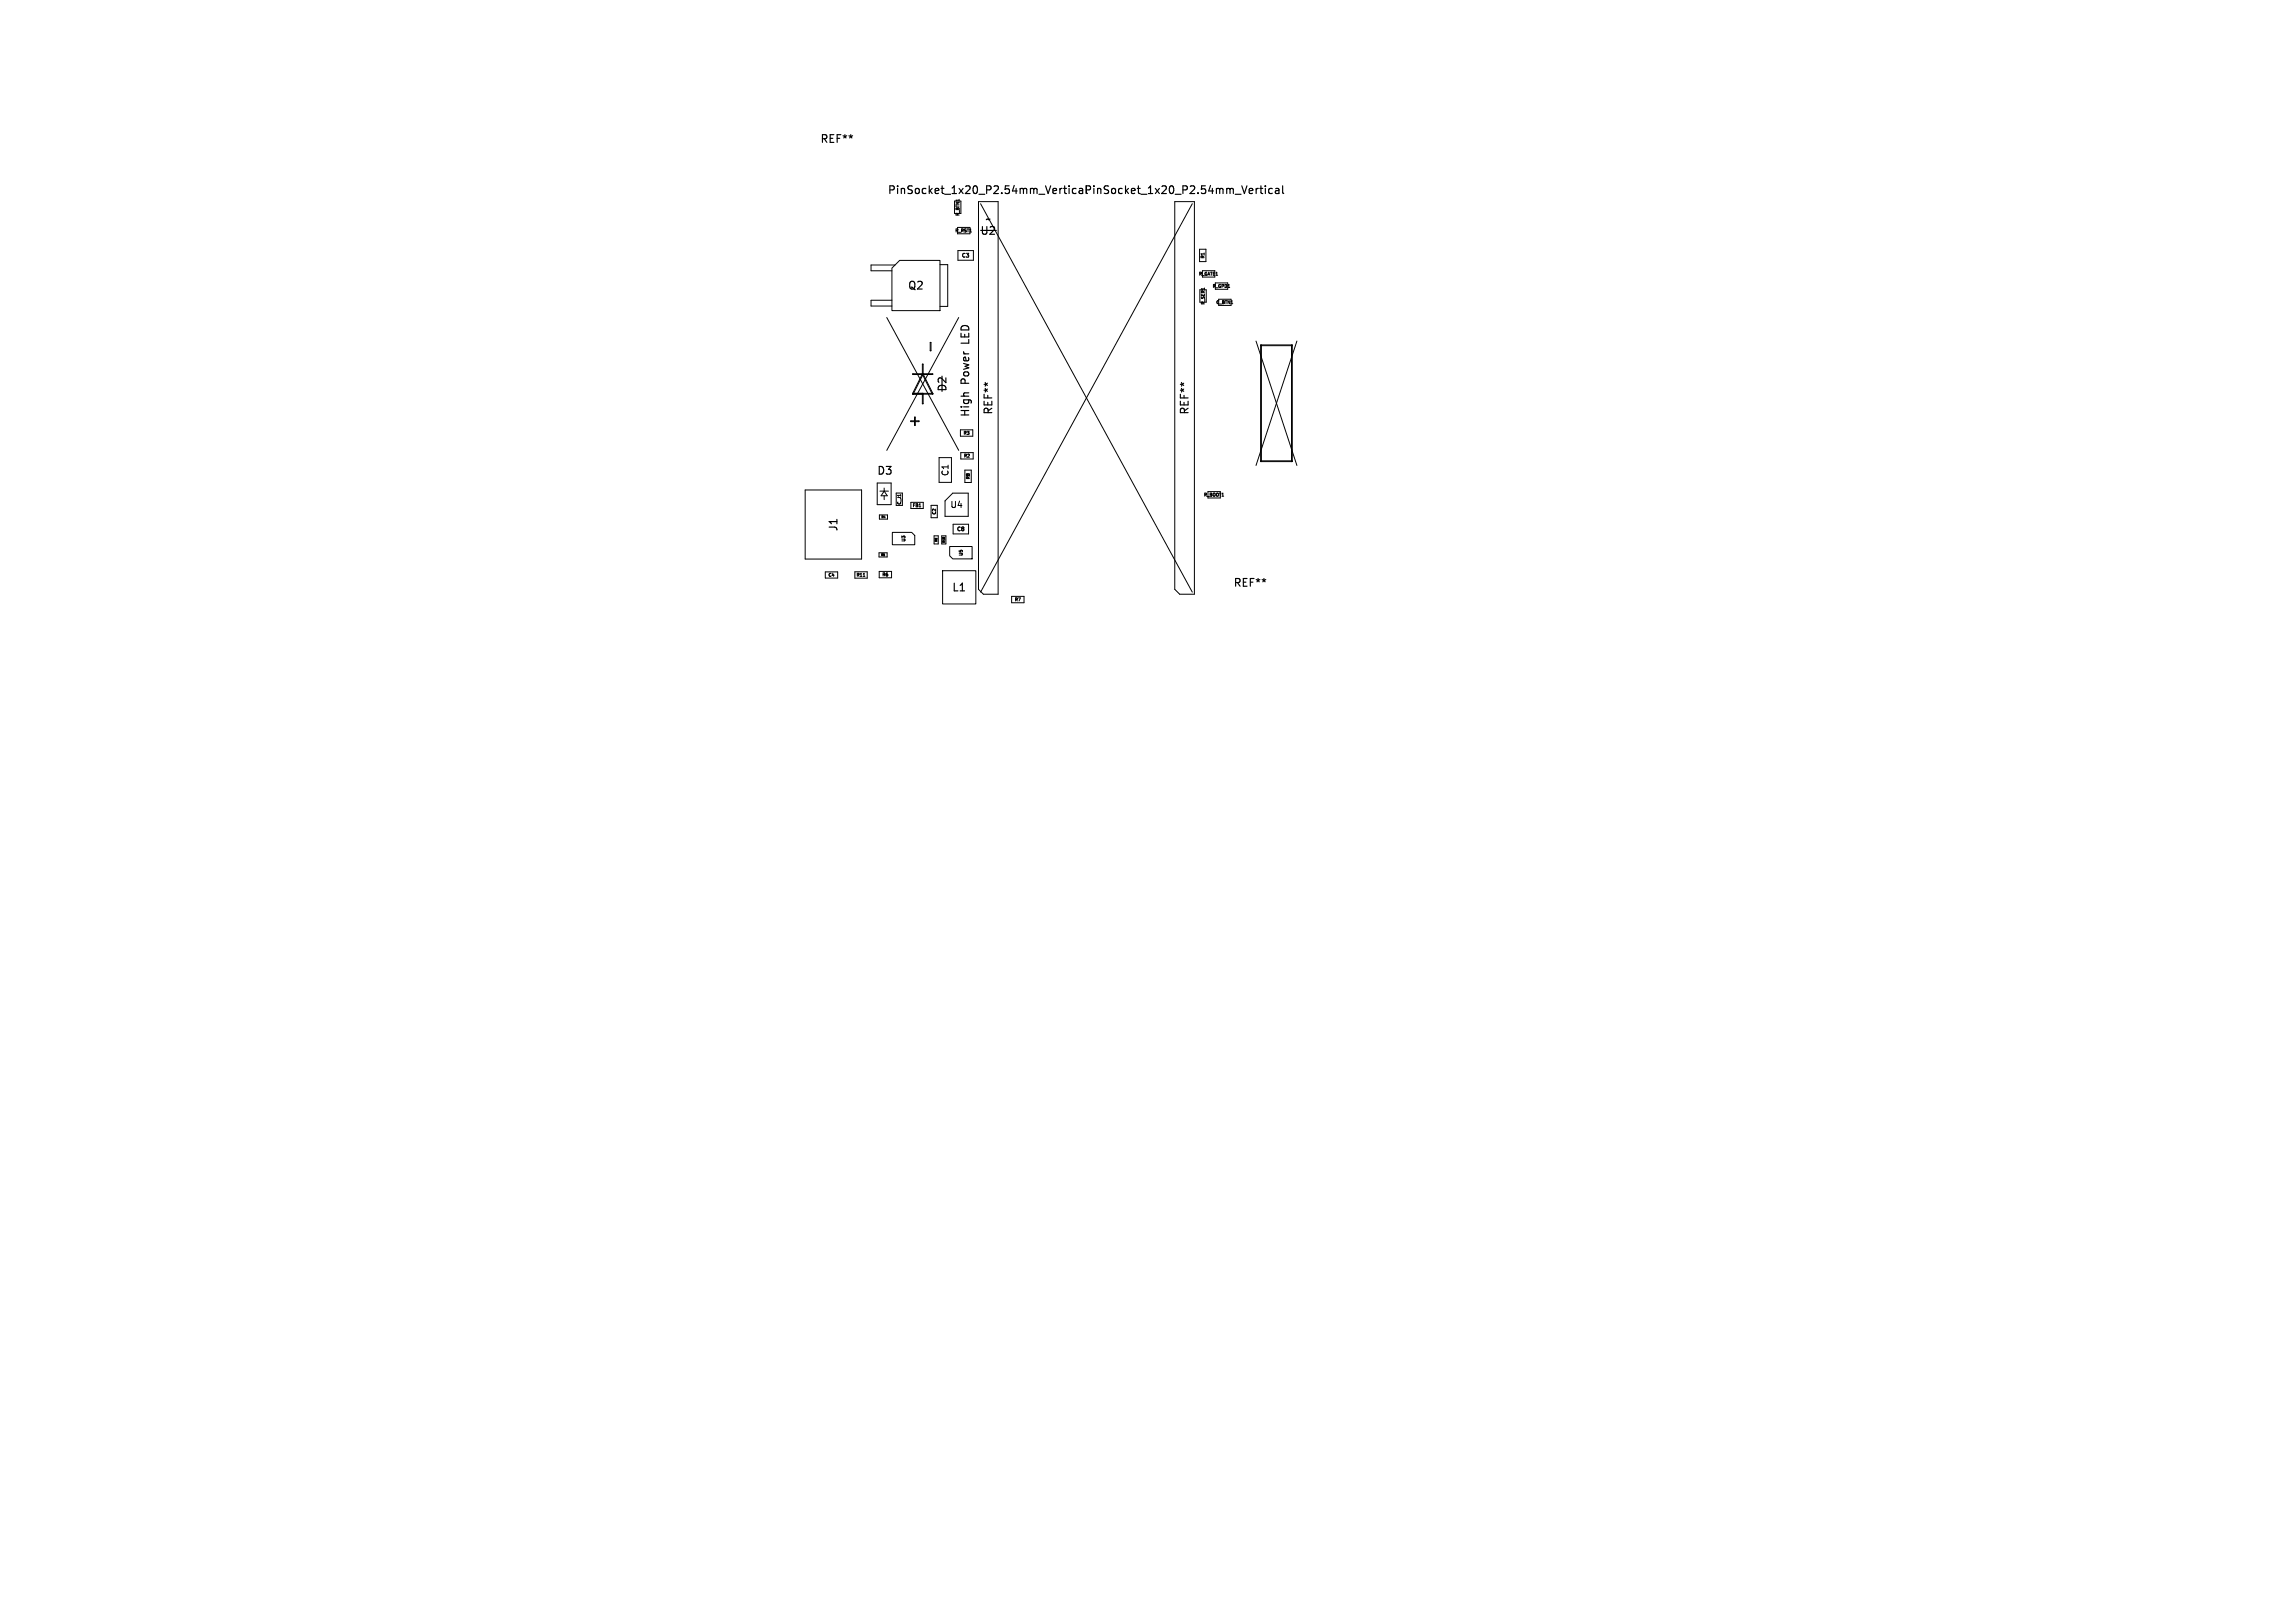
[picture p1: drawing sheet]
<svg xmlns="http://www.w3.org/2000/svg" width="297mm" height="210mm" viewBox="0 0 297 210" stroke-linecap="round" stroke-linejoin="round" font-family="sans-serif">
<defs><g id="words">
<g font-size="1.4">
<text x="106.1" y="18.7">REF**</text>
<text x="114.8" y="25.3">PinSocket_1x20_P2.54mm_Vertical</text>
<text x="127.4" y="29.1">~</text>
<text x="140.2" y="25.3">PinSocket_1x20_P2.54mm_Vertical</text>
<text x="126.8" y="30.6">U2</text>
<text x="117.4" y="37.7">Q2</text>
<text x="125.6" y="44.3" transform="rotate(-90 125.6 44.3)">LED</text>
<text x="122.7" y="50.8" transform="rotate(-90 122.7 50.8)">D2</text>
<text x="125.6" y="49.7" transform="rotate(-90 125.6 49.7)">Power</text>
<text x="128.6" y="53.8" transform="rotate(-90 128.6 53.8)">REF**</text>
<text x="154" y="53.8" transform="rotate(-90 154 53.8)">REF**</text>
<text x="125.6" y="54.1" transform="rotate(-90 125.6 54.1)">High</text>
<text x="113.4" y="61.6">D3</text>
<text x="108.6" y="68.9" transform="rotate(-90 108.6 68.9)">J1</text>
<text x="123.1" y="76.7">L1</text>
<text x="159.5" y="76.1">REF**</text>
</g>
<g font-size="1.1">
<text x="122.9" y="61.7" transform="rotate(-90 122.9 61.7)">C1</text>
<text x="122.9" y="65.9">U4</text>
</g>
<g font-size=".7">
<text x="124.4" y="33.4">C3</text>
<text x="123.8" y="68.8">C8</text>
</g>
<g font-size=".6">
<text x="124.2" y="28" transform="rotate(-90 124.2 28)">R_BTN1</text>
<text x="123.6" y="30.1">R_RST1</text>
<text x="155.1" y="35.7">R_GATE1</text>
<text x="155.9" y="33.5" transform="rotate(-90 155.9 33.5)">R1</text>
<text x="156" y="39.5" transform="rotate(-90 156 39.5)">R_SER1</text>
<text x="156.9" y="37.3">R_GPD1</text>
<text x="157.4" y="39.4">C_BTN1</text>
<text x="124.6" y="56.3">R3</text>
<text x="124.7" y="59.3">R2</text>
<text x="116.7" y="65.3" transform="rotate(-90 116.7 65.3)">C_J1</text>
<text x="118.1" y="65.7">FB1</text>
<text x="125.6" y="62.1" transform="rotate(-90 125.6 62.1)">R8</text>
<text x="155.8" y="64.3">R_BOOT1</text>
<text x="117.2" y="70.1" transform="rotate(-90 117.2 70.1)">U3</text>
<text x="121.2" y="66.6" transform="rotate(-90 121.2 66.6)">C2</text>
<text x="124.6" y="72" transform="rotate(-90 124.6 72)">U5</text>
<text x="107.2" y="74.7">C4</text>
<text x="110.8" y="74.7">R11</text>
<text x="114.1" y="74.6">R6</text>
<text x="131.3" y="77.9">R7</text>
</g>
<g font-size=".4">
<text x="114" y="72">R5</text>
<text x="114" y="67.1">R4</text>
<text x="121.3" y="70.1" transform="rotate(-90 121.3 70.1)">R9</text>
<text x="122.3" y="70.3" transform="rotate(-90 122.3 70.3)">R10</text>
</g>
</g></defs>
<g fill="none" stroke="#000" stroke-width=".15">
<path d="M137.4 24.4h.1M137.6 24.4h.4M137.8 24v.9l.2 .1M138.4 24v.1M138.4 24.4v.6M139.3 24.4h-.3l-.2 .2 .1 .4h.4M140 24.4h-.3M140 24.7h-.2a.2 .2 0 0 0-.2 .2 .2 .2 0 0 0 .2 .1h.2M162.8 24.4h.1M163 24.4h.4M163.2 24v.9l.2 .1M163.8 24v.1"/>
<path d="M163.8 24.4v.6M164.7 24.4h-.3l-.2 .2 .1 .4h.4M165.1 24.4h.4v.6M165.5 24.6l-.3 .1a.2 .2 0 0 0-.2 .2 .2 .2 0 0 0 .2 .1h.3M166 24v.9l.1 .1"/>
</g>
<g fill="none" stroke="#000" stroke-width=".13">
<path d="M115.4 34.7l1-1h5.2v6.5h-6.2zM115.4 38.9h-2.7v.7h2.7M115.8 34.3h-3.1v.7h2.7M121.6 34.2h1v5.4h-1M123.5 26h.9v1.6h-.9zM123.9 29.4h1.6v.9h-1.6zM124 32.4h2v1.3h-2zM126.6 26.1h2.6v50.8h-1.9l-.7-.6zM126.9 26.4l27.4 50.2M152 26.1h2.6v50.8h-1.9l-.7-.6zM154.3 26.4l-27.4 50.2M155.2 32.3h.9v1.6h-.9z"/>
<path d="M155.3 37.5h.8v1.6h-.8zM155.6 35h1.6v.9h-1.6zM157.3 36.6h1.6v.8h-1.6zM157.7 38.7h1.6v.8h-1.6zM114.8 41.1l9.3 17.2M117.9 54.5h1.1l-1.1 .1zM118.1 50.9l2.6 .1h-2.6zM118.1 48.4h2.6l-2.6 .1zM118.2 51l1.2-2.6-1.3 2.5 .1 .1M118.4 54v1.1zM119.4 50.9l.1 .1-.1 1.3zM119.4 47.1h.1l-.1 1.4z"/>
<path d="M119.4 50.9v.1M120.4 44.3h.1l-.1 1.1zM120.6 51l-1.2-2.6 1.3 2.5-.1 .1M121.5 59.2h1.6v3.2h-1.6zM124.1 41.1l-9.3 17.2M124.3 55.6h1.6v.8h-1.6zM124.3 58.6h1.6v.8h-1.6zM162.5 44.1l5.3 16.1M163.2 59.6l4 .1h-4zM163.2 44.6l4 .1h-4zM163.2 44.6v.1v15zM167.2 44.6v.1v15z"/>
<path d="M167.8 44.1l-5.3 16.1M104.2 63.4h7.3v8.9h-7.3zM106.8 74h1.6v.8h-1.6zM110.6 74h1.6v.8h-1.6zM111.7 74.6h.2M113.5 62.5h1.8v2.8h-1.8zM113.8 71.5h1v.6h-1zM113.8 73.9h1.6v.9h-1.6zM113.8 66.6h1.1v.6h-1.1zM113.9 63.6h1.1M114.4 63.2v.4M114.4 64.2v.5"/>
<path d="M114.4 63.6l.4 .6h-.8zM115.5 68.9h2.5l.4 .4v1.2h-2.9zM116 63.8h.8v1.6h-.8zM117.9 65h1.6v.8h-1.6zM120.5 65.4h.8v1.6h-.8zM120.9 69.3h.5v1.1h-.5zM121.9 69.3h.5v1.1h-.5zM122 73.9h4.3v4.3h-4.3zM122.3 64.8l1-1h2v3h-3zM122.9 70.7h2.9v1.6h-2.5l-.4-.4zM123.3 67.8h2v1.3h-2zM124.9 60.8h.8v1.6h-.8z"/>
<path d="M130.9 77.2h1.6v.8h-1.6zM156.3 63.6h1.6v.8h-1.6z"/>
</g>
<use href="#words"/>
</svg>
